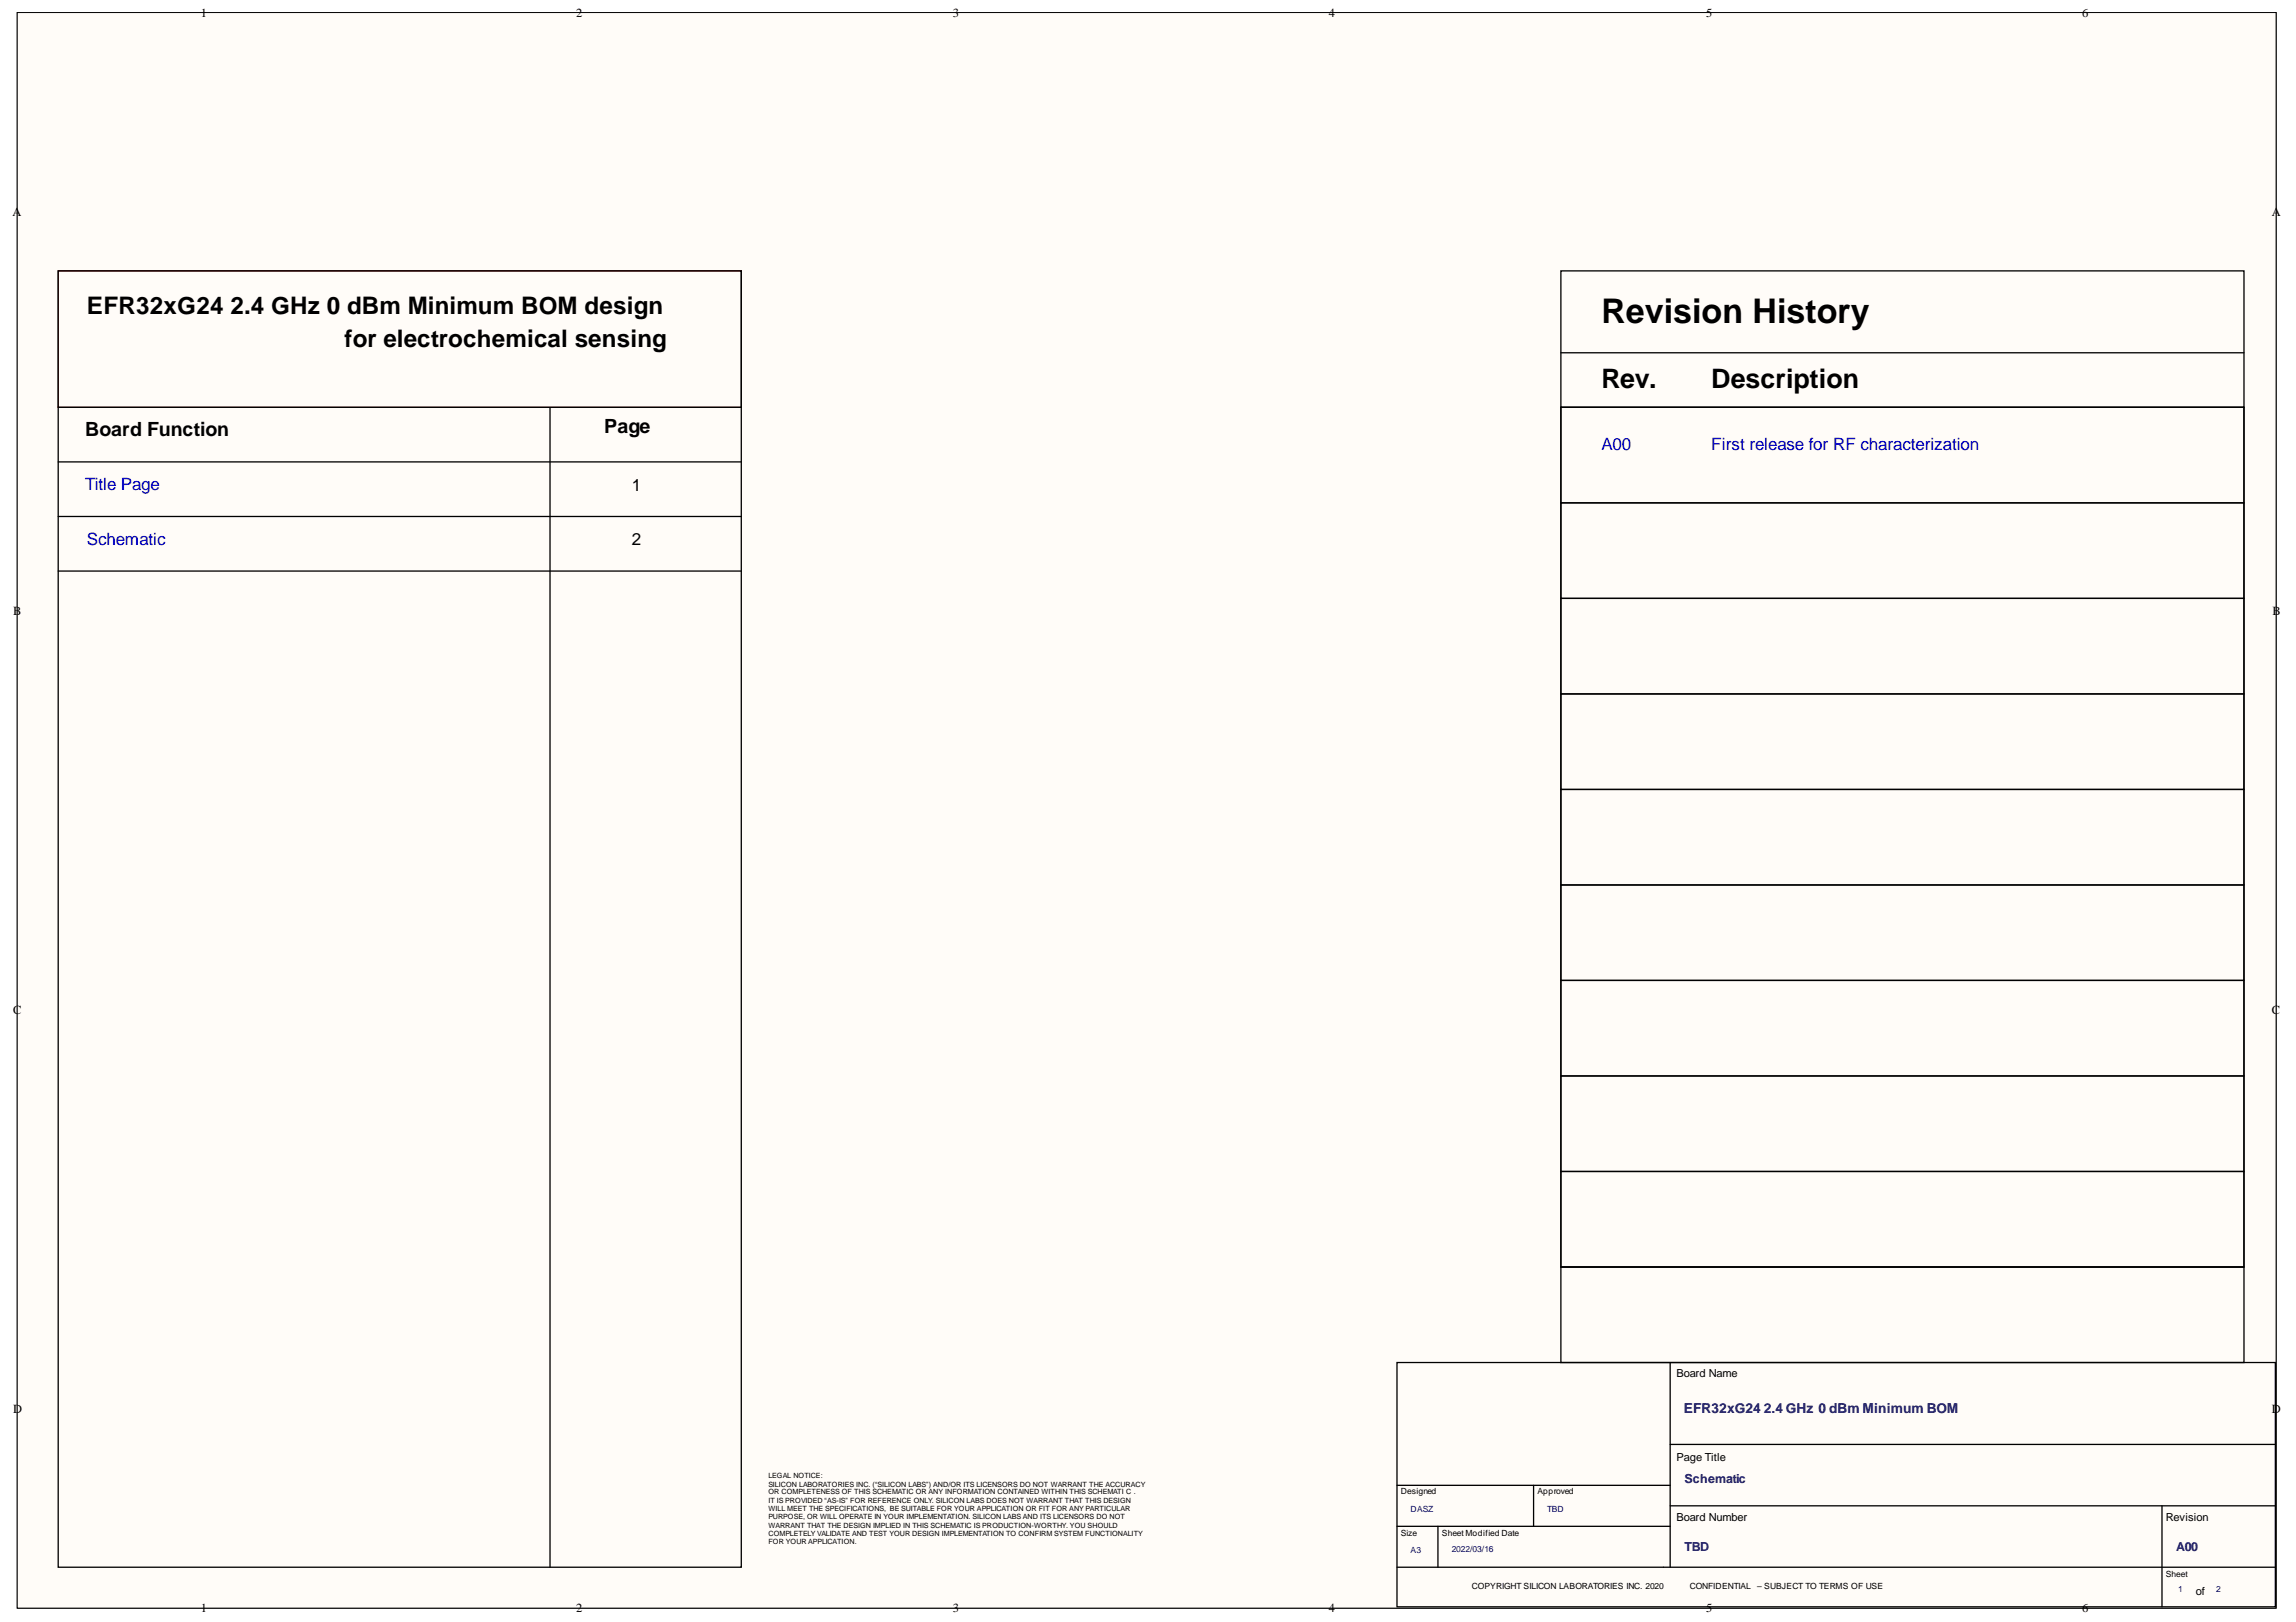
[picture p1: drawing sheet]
<svg xmlns="http://www.w3.org/2000/svg" width="297mm" height="210mm" viewBox="0 0 297 210" stroke-linecap="round" stroke-linejoin="round" font-family="sans-serif">
<defs><g id="words">
<text font-size="4.4" x="207.2" y="41.8">Revision History</text>
<g font-size="3.5">
<text x="207.2" y="50.2">Rev.</text>
<text x="221.4" y="50.2">Description</text>
</g>
<g font-size="3.1">
<text x="11.3" y="40.6">EFR32xG24</text>
<text x="29.8" y="40.6">2.4 GHz 0 dBm Minimum BOM design</text>
<text x="44.6" y="45">for electrochemical sensing</text>
</g>
<g font-size="2.5">
<text x="11" y="56.4">Board Function</text>
<text x="78.2" y="56">Page</text>
</g>
<g font-size="2.2" fill="#00f">
<text x="207.2" y="58.2">A00</text>
<text x="221.4" y="58.2">First release for RF characterization</text>
<text x="11" y="63.4">Title Page</text>
<text x="11.3" y="70.6">Schematic</text>
</g>
<g font-size="2.2">
<text x="81.7" y="63.6">1</text>
<text x="81.7" y="70.6">2</text>
</g>
<g font-size="1.8" fill="#000080">
<text x="217.8" y="182.8">EFR32xG24</text>
<text x="228.2" y="182.8">2.4 GHz 0 dBm Minimum BOM</text>
</g>
<g font-size="1.6">
<text x="26" y="2.2">1</text>
<text x="74.5" y="2.2">2</text>
<text x="123.3" y="2.2">3</text>
<text x="171.9" y="2.2">4</text>
<text x="220.7" y="2.2">5</text>
<text x="269.4" y="2.2">6</text>
<text x="1.6" y="28">A</text>
<text x="293.9" y="28">A</text>
<text x="1.7" y="79.6">B</text>
<text x="294" y="79.6">B</text>
<text x="1.7" y="131.2">C</text>
<text x="293.9" y="131.2">C</text>
<text x="1.7" y="182.8">D</text>
<text x="293.9" y="182.8">D</text>
<text x="26" y="208.6">1</text>
<text x="74.5" y="208.6">2</text>
<text x="123.3" y="208.6">3</text>
<text x="171.9" y="208.6">4</text>
<text x="220.7" y="208.6">5</text>
<text x="269.4" y="208.6">6</text>
</g>
<g font-size="1.6" fill="#000080">
<text x="217.9" y="191.9">Schematic</text>
<text x="217.9" y="200.8">TBD</text>
<text x="281.5" y="200.8">A00</text>
</g>
<g font-size="1.4">
<text x="216.9" y="178.2">Board Name</text>
<text x="216.9" y="189.1">Page Title</text>
<text x="216.9" y="196.9">Board Number</text>
<text x="280.2" y="196.9">Revision</text>
<text x="284.1" y="206.4">of</text>
</g>
<g font-size="1.1">
<text x="181.2" y="193.4">Designed</text>
<text x="198.9" y="193.4">Approved</text>
<text x="181.2" y="198.7">Size</text>
<text x="186.5" y="198.7">Sheet Modified Date</text>
<text x="190.4" y="205.6">COPYRIGHT SILICON LABORATORIES INC. 2020</text>
<text x="218.6" y="205.6">CONFIDENTIAL</text>
<text x="227.3" y="205.6">– SUBJECT TO TERMS OF USE</text>
<text x="280.2" y="204.1">Sheet</text>
</g>
<g font-size="1.1" fill="#000080">
<text x="182.5" y="195.7">DASZ</text>
<text x="200.2" y="195.7">TBD</text>
<text x="182.5" y="201">A3</text>
<text x="187.8" y="200.8">2022/03/16</text>
<text x="281.8" y="206.1">1</text>
<text x="286.7" y="206.1">2</text>
</g>
<g font-size=".9">
<text x="99.4" y="191.3">LEGAL NOTICE:</text>
<text x="99.4" y="192.4">SILICON LABORATORIES INC. (“SILICON LABS”) AND/OR ITS LICENSORS DO NOT WARRANT THE ACCURACY</text>
<text x="99.4" y="193.4">OR COMPLETENESS OF THIS SCHEMATIC OR ANY INFORMATION CONTAINED WITHIN THIS SCHEMATI C .</text>
<text x="99.4" y="194.5">IT IS PROVIDED “AS-IS” FOR REFERENCE ONLY. SILICON LABS DOES NOT WARRANT THAT THIS DESIGN</text>
<text x="99.4" y="195.6">WILL MEET THE SPECIFICATIONS, BE SUITABLE FOR YOUR APPLICATION OR FIT FOR ANY PARTICULAR</text>
<text x="99.4" y="196.6">PURPOSE, OR WILL OPERATE IN YOUR IMPLEMENTATION. SILICON LABS AND ITS LICENSORS DO NOT</text>
<text x="99.4" y="197.7">WARRANT THAT THE DESIGN IMPLIED IN THIS SCHEMATIC IS PRODUCTION-WORTHY. YOU SHOULD</text>
<text x="99.4" y="198.7">COMPLETELY VALIDATE AND TEST YOUR DESIGN IMPLEMENTATION TO CONFIRM SYSTEM FUNCTIONALITY</text>
<text x="99.4" y="199.8">FOR YOUR APPLICATION.</text>
</g>
</g></defs>
<path d="M2.2 1.6h292.3v206.5h-292.3z" fill-rule="evenodd" fill="#fffcf8"/>
<path d="M2.2 1.6h292.3v206.5h-292.3z" fill="none" stroke="#000" stroke-width=".13"/>
<path d="M2.2 1.6h292.3v206.5h-292.3z" fill-rule="evenodd" fill="#fffcf8"/>
<path d="M2.2 1.6h292.3v206.5h-292.3z" fill="none" stroke="#000" stroke-width=".13"/>
<path d="M7.5 35h88.4v17.7h-88.4z" fill="none" stroke="#800000" stroke-width=".17"/>
<g fill="none" stroke="#000" stroke-width=".17">
<path d="M7.5 35.1h88.4v167.7h-88.4zM201.9 35.1h88.4v17.6h-88.4zM7.5 52.7h88.4M7.5 59.8h88.4M71.2 52.7v150.1M201.9 52.7h88.4v111.3h-88.4zM201.9 52.7h88.4v12.4h-88.4zM201.9 45.7h88.4M7.5 66.8h88.4M7.5 73.9h88.4M201.9 65.1h88.4v12.3h-88.4zM201.9 77.4h88.4v12.4h-88.4z"/>
<path d="M201.9 89.8h88.4v12.4h-88.4zM201.9 102.2h88.4v12.3h-88.4zM201.9 114.5h88.4v12.4h-88.4zM201.9 126.9h88.4v12.3h-88.4zM201.9 139.2h88.4v12.4h-88.4zM201.9 151.6h88.4v12.4h-88.4zM180.7 176.3h113.7v31.6h-113.7zM201.9 164h88.4v12.3h-88.4zM216.1 176.3v26.5M180.7 197.5h35.4M180.7 192.2h35.4M186 197.5v5.3"/>
<path d="M198.4 192.2v5.3M216.1 186.9h78.3M216.1 194.9h78.3M279.7 194.9v13M180.7 202.8h113.7"/>
</g>
<use href="#words"/>
</svg>
